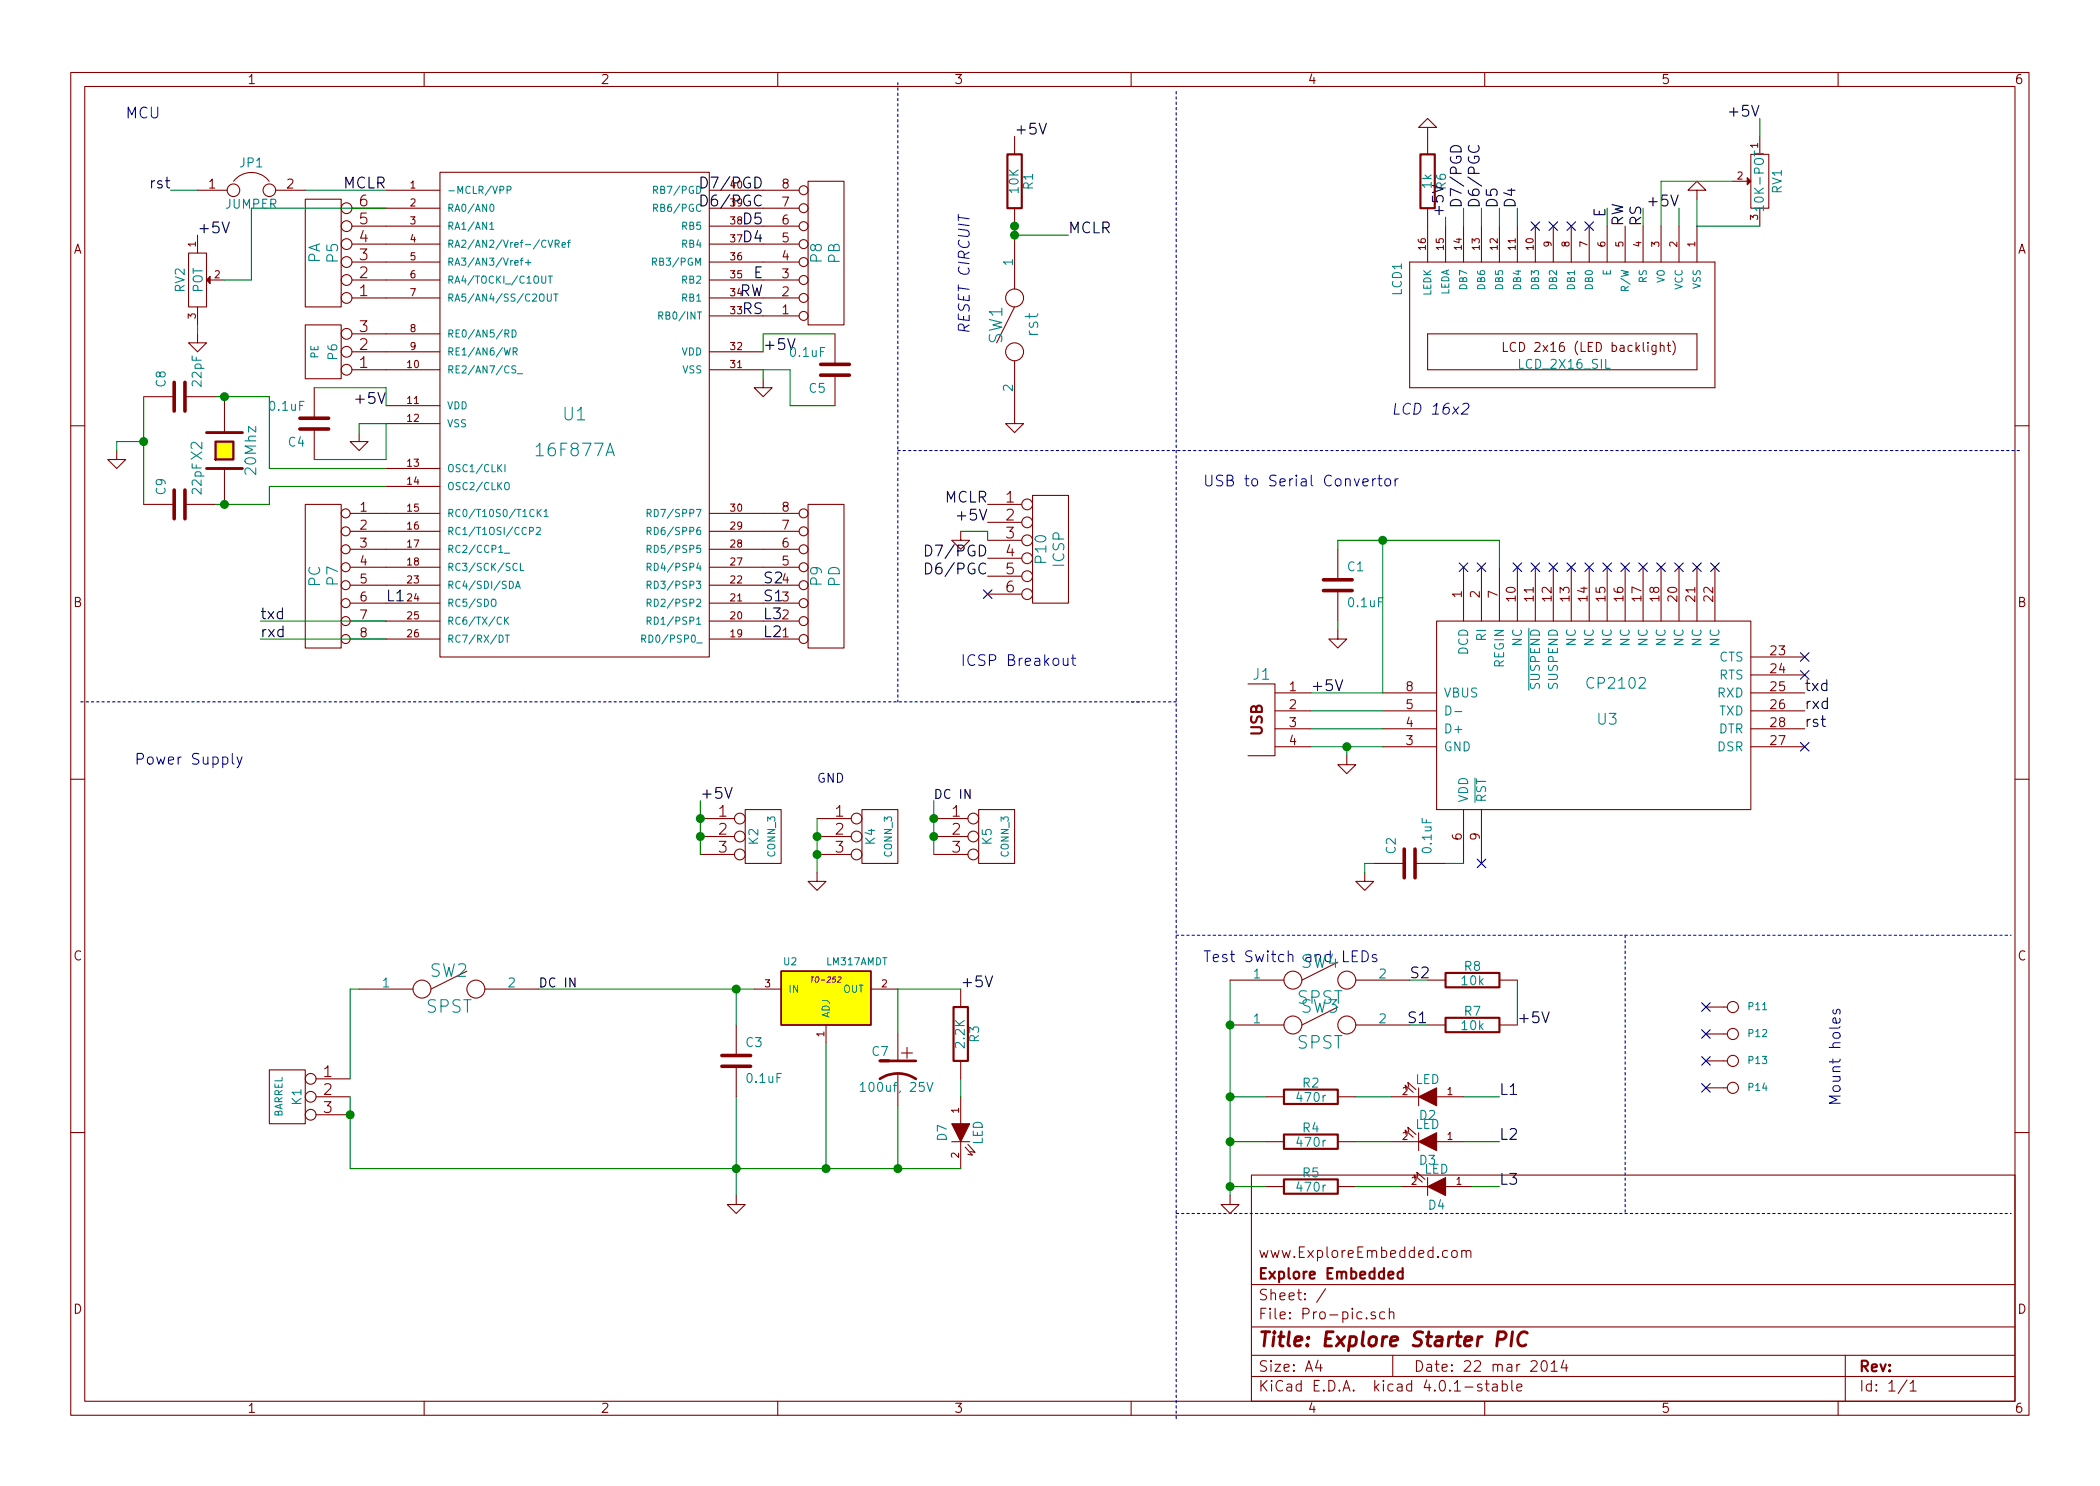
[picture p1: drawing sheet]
<svg xmlns="http://www.w3.org/2000/svg" width="297mm" height="210mm" viewBox="0 0 297 210" stroke-linecap="round" stroke-linejoin="round" font-family="sans-serif">
<defs><g id="words">
<g font-size="2.8" fill="#840000">
<text x="127.5" y="149.9">+</text>
<text x="178" y="190.5">Title: Explore Starter PIC</text>
</g>
<g font-size="2.5" fill="#008484">
<text x="146.9" y="47.5" transform="rotate(-90 146.9 47.5)">rst</text>
<text x="141.8" y="48.6" transform="rotate(-90 141.8 48.6)">SW1</text>
<text x="79.7" y="59.5">U1</text>
<text x="76.2" y="64.6">16F877A</text>
<text x="184" y="137">SW4</text>
<text x="60.3" y="143.3">SPST</text>
<text x="60.8" y="138.2">SW2</text>
<text x="183.5" y="142">SPST</text>
<text x="184" y="143.3">SW3</text>
<text x="183.5" y="148.4">SPST</text>
</g>
<g font-size="2.1" fill="#0000c2">
<text x="17.8" y="16.8">MCU</text>
<text x="137.2" y="47.2" transform="rotate(-90 137.2 47.2)">RESET CIRCUIT</text>
<text x="196.8" y="58.7">LCD 16x2</text>
<text x="170.2" y="68.8">USB to Serial Convertor</text>
<text x="135.9" y="94.2">ICSP Breakout</text>
<text x="19" y="108.2">Power Supply</text>
<text x="170.2" y="136.1">Test Switch and LEDs</text>
<text x="260.3" y="156.5" transform="rotate(-90 260.3 156.5)">Mount holes</text>
</g>
<g font-size="2.1">
<text x="245.1" y="16.5">+5V</text>
<text x="143.5" y="19">+5V</text>
<text x="21.4" y="26.7">rst</text>
<text x="48.5" y="26.7">MCLR</text>
<text x="100.1" y="26.7">D7/PGD</text>
<text x="100.1" y="29.2">D6/PGC</text>
<text x="206.8" y="29.5" transform="rotate(-90 206.8 29.5)">D7/PGD</text>
<text x="209.3" y="29.5" transform="rotate(-90 209.3 29.5)">D6/PGC</text>
<text x="211.8" y="29.5" transform="rotate(-90 211.8 29.5)">D5</text>
<text x="214.4" y="29.5" transform="rotate(-90 214.4 29.5)">D4</text>
<text x="233.7" y="29.2">+5V</text>
<text x="27.9" y="33">+5V</text>
<text x="105.2" y="31.7">D5</text>
<text x="105.2" y="34.3">D4</text>
<text x="151.1" y="33">MCLR</text>
<text x="204.2" y="30.7" transform="rotate(-90 204.2 30.7)">+5V</text>
<text x="227.1" y="30.7" transform="rotate(-90 227.1 30.7)">E</text>
<text x="229.6" y="32" transform="rotate(-90 229.6 32)">RW</text>
<text x="104.4" y="41.9">RW</text>
<text x="106.5" y="39.4">E</text>
<text x="105" y="44.4">RS</text>
<text x="107.9" y="49.5">+5V</text>
<text x="50.8" y="57.1">+5V</text>
<text x="133.6" y="71.1">MCLR</text>
<text x="135.9" y="73.7">+5V</text>
<text x="107.9" y="82.5">S2</text>
<text x="131.8" y="81.3">D6/PGC</text>
<text x="131.8" y="78.7">D7/PGD</text>
<text x="36.8" y="87.6">txd</text>
<text x="54.6" y="85.1">L1</text>
<text x="107.9" y="85.1">S1</text>
<text x="107.9" y="87.6">L3</text>
<text x="36.8" y="90.2">rxd</text>
<text x="107.9" y="90.2">L2</text>
<text x="185.4" y="97.8">+5V</text>
<text x="255.3" y="100.3">rxd</text>
<text x="255.3" y="97.8">txd</text>
<text x="255.3" y="102.9">rst</text>
<text x="99.1" y="113">+5V</text>
<text x="135.9" y="139.7">+5V</text>
<text x="199.4" y="138.4">S2</text>
<text x="214.6" y="144.8">+5V</text>
<text x="212.1" y="154.9">L1</text>
<text x="212.1" y="161.3">L2</text>
<text x="212.1" y="167.6">L3</text>
</g>
<g font-size="2.1" fill="#840000">
<text x="50.9" y="29.2">6</text>
<text x="50.9" y="34.3">4</text>
<text x="50.9" y="31.7">5</text>
<text x="50.9" y="41.9">1</text>
<text x="50.9" y="39.4">2</text>
<text x="50.9" y="36.8">3</text>
<text x="50.9" y="47">3</text>
<text x="50.9" y="52.1">1</text>
<text x="50.9" y="49.5">2</text>
<text x="142.3" y="71.1">1</text>
<text x="142.3" y="73.7">2</text>
<text x="142.3" y="76.2">3</text>
<text x="142.3" y="78.7">4</text>
<text x="142.3" y="81.3">5</text>
<text x="142.3" y="83.8">6</text>
<text x="178.6" y="104.1" transform="rotate(-90 178.6 104.1)">USB</text>
<text x="101.7" y="115.6">1</text>
<text x="101.7" y="118.1">2</text>
<text x="118.2" y="115.6">1</text>
<text x="118.2" y="118.1">2</text>
<text x="134.7" y="115.6">1</text>
<text x="134.7" y="118.1">2</text>
<text x="101.7" y="120.6">3</text>
<text x="118.2" y="120.6">3</text>
<text x="134.7" y="120.6">3</text>
<text x="45.8" y="152.4">1</text>
<text x="45.8" y="154.9">2</text>
<text x="45.8" y="157.5">3</text>
<text x="178" y="178">www.ExploreEmbedded.com</text>
<text x="178" y="184">Sheet: /</text>
<text x="178" y="181">Explore Embedded</text>
<text x="178" y="186.7">File: Pro-pic.sch</text>
<text x="178" y="196.9">KiCad E.D.A. kicad 4.0.1-stable</text>
<text x="178" y="194.1">Size: A4</text>
<text x="200" y="194.1">Date: 22 mar 2014</text>
<text x="263" y="194.1">Rev:</text>
<text x="263" y="196.9">Id: 1/1</text>
</g>
<g font-size="2.1" fill="#008400">
<text x="232.2" y="32" transform="rotate(-90 232.2 32)">RS</text>
<text x="199.3" y="144.8">S1</text>
</g>
<g font-size="2.1" fill="#008484">
<text x="45.3" y="37.3" transform="rotate(-90 45.3 37.3)">PA</text>
<text x="47.8" y="37.1" transform="rotate(-90 47.8 37.1)">P5</text>
<text x="116.3" y="37.1" transform="rotate(-90 116.3 37.1)">P8</text>
<text x="118.8" y="37.3" transform="rotate(-90 118.8 37.3)">PB</text>
<text x="28.6" y="65" transform="rotate(-90 28.6 65)">X2</text>
<text x="36.2" y="67" transform="rotate(-90 36.2 67)">20Mhz</text>
<text x="45.3" y="83" transform="rotate(-90 45.3 83)">PC</text>
<text x="47.8" y="82.8" transform="rotate(-90 47.8 82.8)">P7</text>
<text x="116.3" y="82.8" transform="rotate(-90 116.3 82.8)">P9</text>
<text x="118.8" y="83" transform="rotate(-90 118.8 83)">PD</text>
<text x="148" y="79.6" transform="rotate(-90 148 79.6)">P10</text>
<text x="150.5" y="80.2" transform="rotate(-90 150.5 80.2)">ICSP</text>
<text x="177.3" y="96.2">J1</text>
<text x="224.8" y="97.5">CP2102</text>
<text x="226" y="102.5">U3</text>
</g>
<g font-size="1.8" fill="#840000">
<text x="35" y="11.9">1</text>
<text x="85" y="11.9">2</text>
<text x="135" y="11.9">3</text>
<text x="185" y="11.9">4</text>
<text x="235" y="11.9">5</text>
<text x="285" y="11.9">6</text>
<text x="29.5" y="26.7">1</text>
<text x="40.6" y="26.7">2</text>
<text x="110.6" y="29.2">7</text>
<text x="110.6" y="26.7">8</text>
<text x="10.4" y="35.9">A</text>
<text x="110.6" y="34.3">5</text>
<text x="110.6" y="31.7">6</text>
<text x="285.4" y="35.9">A</text>
<text x="110.6" y="41.9">2</text>
<text x="110.6" y="39.4">3</text>
<text x="110.6" y="36.8">4</text>
<text x="110.6" y="44.4">1</text>
<text x="214" y="49.8">LCD 2x16 (LED backlight)</text>
<text x="51" y="72.4">1</text>
<text x="51" y="74.9">2</text>
<text x="51" y="77.5">3</text>
<text x="110.6" y="77.5">6</text>
<text x="110.6" y="74.9">7</text>
<text x="110.6" y="72.4">8</text>
<text x="51" y="80">4</text>
<text x="51" y="82.5">5</text>
<text x="110.6" y="82.5">4</text>
<text x="110.6" y="80">5</text>
<text x="10.4" y="85.9">B</text>
<text x="51" y="85.1">6</text>
<text x="51" y="87.6">7</text>
<text x="110.6" y="87.6">2</text>
<text x="110.6" y="85.1">3</text>
<text x="206.8" y="84.6" transform="rotate(-90 206.8 84.6)">1</text>
<text x="209.3" y="84.6" transform="rotate(-90 209.3 84.6)">2</text>
<text x="211.8" y="84.6" transform="rotate(-90 211.8 84.6)">7</text>
<text x="214.4" y="85" transform="rotate(-90 214.4 85)">10</text>
<text x="216.9" y="85" transform="rotate(-90 216.9 85)">11</text>
<text x="219.5" y="85" transform="rotate(-90 219.5 85)">12</text>
<text x="222" y="85" transform="rotate(-90 222 85)">13</text>
<text x="224.5" y="85" transform="rotate(-90 224.5 85)">14</text>
<text x="227.1" y="85" transform="rotate(-90 227.1 85)">15</text>
<text x="229.6" y="85" transform="rotate(-90 229.6 85)">16</text>
<text x="232.2" y="85" transform="rotate(-90 232.2 85)">17</text>
<text x="234.7" y="85" transform="rotate(-90 234.7 85)">18</text>
<text x="237.2" y="85" transform="rotate(-90 237.2 85)">20</text>
<text x="239.8" y="85" transform="rotate(-90 239.8 85)">21</text>
<text x="242.3" y="85" transform="rotate(-90 242.3 85)">22</text>
<text x="285.4" y="85.9">B</text>
<text x="51" y="90.2">8</text>
<text x="110.6" y="90.2">1</text>
<text x="250.5" y="92.7">23</text>
<text x="250.5" y="95.2">24</text>
<text x="182.4" y="97.8">1</text>
<text x="182.4" y="100.3">2</text>
<text x="198.9" y="100.3">5</text>
<text x="198.9" y="97.8">8</text>
<text x="250.5" y="97.8">25</text>
<text x="250.5" y="100.3">26</text>
<text x="182.4" y="102.9">3</text>
<text x="182.4" y="105.4">4</text>
<text x="198.9" y="105.4">3</text>
<text x="198.9" y="102.9">4</text>
<text x="250.5" y="105.4">27</text>
<text x="250.5" y="102.9">28</text>
<text x="206.8" y="118.8" transform="rotate(-90 206.8 118.8)">6</text>
<text x="209.3" y="118.8" transform="rotate(-90 209.3 118.8)">9</text>
<text x="10.4" y="135.9">C</text>
<text x="285.4" y="135.9">C</text>
<text x="10.4" y="185.9">D</text>
<text x="285.4" y="185.9">D</text>
<text x="35" y="199.9">1</text>
<text x="85" y="199.9">2</text>
<text x="135" y="199.9">3</text>
<text x="185" y="199.9">4</text>
<text x="235" y="199.9">5</text>
<text x="285" y="199.9">6</text>
</g>
<g font-size="1.8" fill="#008484">
<text x="34" y="23.7">JP1</text>
<text x="31.9" y="29.5">JUMPER</text>
<text x="144.1" y="27.3" transform="rotate(-90 144.1 27.3)">10K</text>
<text x="146.1" y="26.8" transform="rotate(-90 146.1 26.8)">R1</text>
<text x="202.5" y="26.6" transform="rotate(-90 202.5 26.6)">1k</text>
<text x="204.5" y="26.8" transform="rotate(-90 204.5 26.8)">R6</text>
<text x="249.5" y="29.4" transform="rotate(-90 249.5 29.4)">10K-POT</text>
<text x="252" y="27.4" transform="rotate(-90 252 27.4)">RV1</text>
<text x="26.1" y="41.3" transform="rotate(-90 26.1 41.3)">RV2</text>
<text x="28.7" y="41.4" transform="rotate(-90 28.7 41.4)">POT</text>
<text x="143.3" y="37.6" transform="rotate(-90 143.3 37.6)">1</text>
<text x="198.3" y="41.8" transform="rotate(-90 198.3 41.8)">LCD1</text>
<text x="47.7" y="50.8" transform="rotate(-90 47.7 50.8)">P6</text>
<text x="111.9" y="50.5">0.1uF</text>
<text x="215" y="52.2">LCD_2X16_SIL</text>
<text x="23.4" y="54.7" transform="rotate(-90 23.4 54.7)">C8</text>
<text x="28.5" y="54.6" transform="rotate(-90 28.5 54.6)">22pF</text>
<text x="38.2" y="58.1">0.1uF</text>
<text x="114.5" y="55.6">C5</text>
<text x="143.3" y="55.3" transform="rotate(-90 143.3 55.3)">2</text>
<text x="40.8" y="63.2">C4</text>
<text x="23.4" y="70" transform="rotate(-90 23.4 70)">C9</text>
<text x="28.5" y="69.8" transform="rotate(-90 28.5 69.8)">22pF</text>
<text x="190.6" y="80.8">C1</text>
<text x="190.8" y="85.9">0.1uF</text>
<text x="207.6" y="92.7" transform="rotate(-90 207.6 92.7)">DCD</text>
<text x="210.2" y="90.7" transform="rotate(-90 210.2 90.7)">RI</text>
<text x="212.7" y="94.5" transform="rotate(-90 212.7 94.5)">REGIN</text>
<text x="215.3" y="91.5" transform="rotate(-90 215.3 91.5)">NC</text>
<text x="222.9" y="91.5" transform="rotate(-90 222.9 91.5)">NC</text>
<text x="225.4" y="91.5" transform="rotate(-90 225.4 91.5)">NC</text>
<text x="228" y="91.5" transform="rotate(-90 228 91.5)">NC</text>
<text x="230.5" y="91.5" transform="rotate(-90 230.5 91.5)">NC</text>
<text x="233" y="91.5" transform="rotate(-90 233 91.5)">NC</text>
<text x="235.6" y="91.5" transform="rotate(-90 235.6 91.5)">NC</text>
<text x="238.1" y="91.5" transform="rotate(-90 238.1 91.5)">NC</text>
<text x="240.7" y="91.5" transform="rotate(-90 240.7 91.5)">NC</text>
<text x="243.1" y="93.6">CTS</text>
<text x="243.2" y="91.5" transform="rotate(-90 243.2 91.5)">NC</text>
<text x="204.2" y="98.7">VBUS</text>
<text x="217.8" y="97.5" transform="rotate(-90 217.8 97.5)">SUSPEND</text>
<text x="220.3" y="97.5" transform="rotate(-90 220.3 97.5)">SUSPEND</text>
<text x="242.9" y="98.7">RXD</text>
<text x="243.1" y="96.1">RTS</text>
<text x="243.1" y="101.2">TXD</text>
<text x="204.2" y="106.3">GND</text>
<text x="204.2" y="103.8">D+</text>
<text x="242.9" y="106.3">DSR</text>
<text x="243" y="103.8">DTR</text>
<text x="207.6" y="113.5" transform="rotate(-90 207.6 113.5)">VDD</text>
<text x="210.2" y="113.5" transform="rotate(-90 210.2 113.5)">RST</text>
<text x="107.2" y="119.5" transform="rotate(-90 107.2 119.5)">K2</text>
<text x="123.7" y="119.5" transform="rotate(-90 123.7 119.5)">K4</text>
<text x="140.3" y="119.5" transform="rotate(-90 140.3 119.5)">K5</text>
<text x="197.4" y="120.8" transform="rotate(-90 197.4 120.8)">C2</text>
<text x="202.5" y="120.6" transform="rotate(-90 202.5 120.6)">0.1uF</text>
<text x="207.2" y="137.4">R8</text>
<text x="54.1" y="139.7">1</text>
<text x="71.9" y="139.7">2</text>
<text x="177.3" y="138.4">1</text>
<text x="195.1" y="138.4">2</text>
<text x="206.8" y="139.4">10k</text>
<text x="207.2" y="143.7">R7</text>
<text x="105.5" y="148.1">C3</text>
<text x="123.4" y="149.4">C7</text>
<text x="136.4" y="148.2" transform="rotate(-90 136.4 148.2)">2.2K</text>
<text x="138.5" y="147.4" transform="rotate(-90 138.5 147.4)">R3</text>
<text x="177.3" y="144.8">1</text>
<text x="195.1" y="144.8">2</text>
<text x="206.8" y="145.7">10k</text>
<text x="105.7" y="153.2">0.1uF</text>
<text x="122.4" y="154.5">100uf, 25V</text>
<text x="183.6" y="155.9">470r</text>
<text x="184.3" y="153.9">R2</text>
<text x="200.2" y="153.4">LED</text>
<text x="42.6" y="156.3" transform="rotate(-90 42.6 156.3)">K1</text>
<text x="133.9" y="161.4" transform="rotate(-90 133.9 161.4)">D7</text>
<text x="184.3" y="160.2">R4</text>
<text x="200.2" y="159.7">LED</text>
<text x="200.8" y="158.4">D2</text>
<text x="139" y="162" transform="rotate(-90 139 162)">LED</text>
<text x="183.6" y="162.2">470r</text>
<text x="184.3" y="166.6">R5</text>
<text x="200.8" y="164.8">D3</text>
<text x="201.4" y="166.1">LED</text>
<text x="183.6" y="168.6">470r</text>
<text x="202.1" y="171.1">D4</text>
</g>
<text font-size="1.8" fill="#0000c2" x="115.6" y="110.7">GND</text>
<g font-size="1.8">
<text x="132.1" y="113">DC IN</text>
<text x="76.2" y="139.7">DC IN</text>
</g>
<g font-size="1.4" fill="#840000">
<text x="248.7" y="20.9" transform="rotate(-90 248.7 20.9)">1</text>
<text x="58" y="26.7">1</text>
<text x="58" y="29.2">2</text>
<text x="103.4" y="26.7">40</text>
<text x="103.4" y="29.2">39</text>
<text x="245.7" y="25.4">2</text>
<text x="27.7" y="34.9" transform="rotate(-90 27.7 34.9)">1</text>
<text x="58" y="31.7">3</text>
<text x="58" y="34.3">4</text>
<text x="103.4" y="34.3">37</text>
<text x="103.4" y="31.7">38</text>
<text x="201.7" y="35.3" transform="rotate(-90 201.7 35.3)">16</text>
<text x="204.2" y="35.3" transform="rotate(-90 204.2 35.3)">15</text>
<text x="206.8" y="35.3" transform="rotate(-90 206.8 35.3)">14</text>
<text x="209.3" y="35.3" transform="rotate(-90 209.3 35.3)">13</text>
<text x="211.8" y="35.3" transform="rotate(-90 211.8 35.3)">12</text>
<text x="214.4" y="35.3" transform="rotate(-90 214.4 35.3)">11</text>
<text x="216.9" y="35.3" transform="rotate(-90 216.9 35.3)">10</text>
<text x="219.5" y="34.9" transform="rotate(-90 219.5 34.9)">9</text>
<text x="222" y="34.9" transform="rotate(-90 222 34.9)">8</text>
<text x="224.5" y="34.9" transform="rotate(-90 224.5 34.9)">7</text>
<text x="227.1" y="34.9" transform="rotate(-90 227.1 34.9)">6</text>
<text x="229.6" y="34.9" transform="rotate(-90 229.6 34.9)">5</text>
<text x="232.2" y="34.9" transform="rotate(-90 232.2 34.9)">4</text>
<text x="234.7" y="34.9" transform="rotate(-90 234.7 34.9)">3</text>
<text x="237.2" y="34.9" transform="rotate(-90 237.2 34.9)">2</text>
<text x="239.8" y="34.9" transform="rotate(-90 239.8 34.9)">1</text>
<text x="248.7" y="31.1" transform="rotate(-90 248.7 31.1)">3</text>
<text x="30.4" y="39.4">2</text>
<text x="58" y="36.8">5</text>
<text x="58" y="39.4">6</text>
<text x="58" y="41.9">7</text>
<text x="103.4" y="41.9">34</text>
<text x="103.4" y="39.4">35</text>
<text x="103.4" y="36.8">36</text>
<text x="27.7" y="45.1" transform="rotate(-90 27.7 45.1)">3</text>
<text x="58" y="47">8</text>
<text x="103.4" y="44.4">33</text>
<text x="57.6" y="52.1">10</text>
<text x="58" y="49.5">9</text>
<text x="103.4" y="52.1">31</text>
<text x="103.4" y="49.5">32</text>
<text x="57.6" y="57.1">11</text>
<text x="57.6" y="59.7">12</text>
<text x="57.6" y="66">13</text>
<text x="57.6" y="68.6">14</text>
<text x="57.6" y="72.4">15</text>
<text x="57.6" y="74.9">16</text>
<text x="57.6" y="77.5">17</text>
<text x="103.4" y="72.4">30</text>
<text x="103.4" y="77.5">28</text>
<text x="103.4" y="74.9">29</text>
<text x="57.6" y="82.5">23</text>
<text x="57.6" y="80">18</text>
<text x="103.4" y="82.5">22</text>
<text x="103.4" y="80">27</text>
<text x="57.6" y="85.1">24</text>
<text x="57.6" y="87.6">25</text>
<text x="103.4" y="87.6">20</text>
<text x="103.4" y="85.1">21</text>
<text x="57.6" y="90.2">26</text>
<text x="103.4" y="90.2">19</text>
<text x="108.2" y="139.7">3</text>
<text x="124.7" y="139.7">2</text>
<text x="116.6" y="146.7" transform="rotate(-90 116.6 146.7)">1</text>
<text x="198.4" y="154.9">2</text>
<text x="204.7" y="154.9">1</text>
<text x="135.6" y="157.5" transform="rotate(-90 135.6 157.5)">1</text>
<text x="198.4" y="161.3">2</text>
<text x="204.7" y="161.3">1</text>
<text x="135.6" y="163.8" transform="rotate(-90 135.6 163.8)">2</text>
<text x="199.6" y="167.6">2</text>
<text x="206" y="167.6">1</text>
</g>
<g font-size="1.4" fill="#008484">
<text x="63.2" y="27.4">-MCLR/VPP</text>
<text x="63.2" y="30">RA0/AN0</text>
<text x="93" y="27.4">RB7/PGD</text>
<text x="93" y="30">RB6/PGC</text>
<text x="63.2" y="32.5">RA1/AN1</text>
<text x="63.2" y="35">RA2/AN2/Vref-/CVRef</text>
<text x="96.5" y="35">RB4</text>
<text x="96.5" y="32.5">RB5</text>
<text x="63.2" y="37.6">RA3/AN3/Vref+</text>
<text x="63.2" y="40.1">RA4/TOCKI_/C1OUT</text>
<text x="92.9" y="37.6">RB3/PGM</text>
<text x="96.5" y="40.1">RB2</text>
<text x="202.4" y="42" transform="rotate(-90 202.4 42)">LEDK</text>
<text x="205" y="42" transform="rotate(-90 205 42)">LEDA</text>
<text x="207.5" y="40.9" transform="rotate(-90 207.5 40.9)">DB7</text>
<text x="210.1" y="40.9" transform="rotate(-90 210.1 40.9)">DB6</text>
<text x="212.6" y="40.9" transform="rotate(-90 212.6 40.9)">DB5</text>
<text x="215.1" y="40.9" transform="rotate(-90 215.1 40.9)">DB4</text>
<text x="217.7" y="40.9" transform="rotate(-90 217.7 40.9)">DB3</text>
<text x="220.2" y="40.9" transform="rotate(-90 220.2 40.9)">DB2</text>
<text x="222.8" y="40.9" transform="rotate(-90 222.8 40.9)">DB1</text>
<text x="225.3" y="40.9" transform="rotate(-90 225.3 40.9)">DB0</text>
<text x="227.8" y="39" transform="rotate(-90 227.8 39)">E</text>
<text x="230.4" y="40.8" transform="rotate(-90 230.4 40.8)">R/W</text>
<text x="232.9" y="40.1" transform="rotate(-90 232.9 40.1)">RS</text>
<text x="235.5" y="40.2" transform="rotate(-90 235.5 40.2)">VO</text>
<text x="238" y="41.1" transform="rotate(-90 238 41.1)">VCC</text>
<text x="240.5" y="40.9" transform="rotate(-90 240.5 40.9)">VSS</text>
<text x="63.2" y="42.7">RA5/AN4/SS/C2OUT</text>
<text x="63.2" y="47.7">RE0/AN5/RD</text>
<text x="93.8" y="45.2">RB0/INT</text>
<text x="96.5" y="42.7">RB1</text>
<text x="45" y="50.7" transform="rotate(-90 45 50.7)">PE</text>
<text x="63.2" y="50.3">RE1/AN6/WR</text>
<text x="63.2" y="52.8">RE2/AN7/CS_</text>
<text x="96.3" y="50.3">VDD</text>
<text x="96.5" y="52.8">VSS</text>
<text x="63.2" y="57.9">VDD</text>
<text x="63.2" y="60.4">VSS</text>
<text x="63.2" y="66.8">OSC1/CLKI</text>
<text x="63.2" y="69.3">OSC2/CLKO</text>
<text x="63.2" y="73.1">RC0/T10S0/T1CK1</text>
<text x="63.2" y="75.7">RC1/T1OSI/CCP2</text>
<text x="92.5" y="73.1">RD7/SPP7</text>
<text x="92.5" y="75.7">RD6/SPP6</text>
<text x="63.2" y="83.3">RC4/SDI/SDA</text>
<text x="63.2" y="78.2">RC2/CCP1_</text>
<text x="63.2" y="80.8">RC3/SCK/SCL</text>
<text x="92.5" y="83.3">RD3/PSP3</text>
<text x="92.5" y="80.8">RD4/PSP4</text>
<text x="92.5" y="78.2">RD5/PSP5</text>
<text x="63.2" y="85.8">RC5/SDO</text>
<text x="63.2" y="88.4">RC6/TX/CK</text>
<text x="92.5" y="88.4">RD1/PSP1</text>
<text x="92.5" y="85.8">RD2/PSP2</text>
<text x="63.2" y="90.9">RC7/RX/DT</text>
<text x="91.7" y="90.9">RD0/PSP0_</text>
<text x="109.7" y="121.2" transform="rotate(-90 109.7 121.2)">CONN_3</text>
<text x="126.2" y="121.2" transform="rotate(-90 126.2 121.2)">CONN_3</text>
<text x="142.7" y="121.2" transform="rotate(-90 142.7 121.2)">CONN_3</text>
<text x="110.9" y="136.6">U2</text>
<text x="116.9" y="136.6">LM317AMDT</text>
<text x="111.5" y="140.5">IN</text>
<text x="119.2" y="140.5">OUT</text>
<text x="247.4" y="142.9">P11</text>
<text x="117.3" y="144" transform="rotate(-90 117.3 144)">ADJ</text>
<text x="247.4" y="146.7">P12</text>
<text x="247.4" y="150.5">P13</text>
<text x="247.4" y="154.4">P14</text>
<text x="40" y="158.1" transform="rotate(-90 40 158.1)">BARREL</text>
</g>
<text font-size="1.1" fill="#840084" x="115" y="139">TO-252</text>
</g></defs>
<g fill="none" stroke="#840000" stroke-width=".15">
<path d="M10 10.3h277v189.9h-277zM12 12.2h273v186.1h-273zM60 10.3v1.9M110 10.3v1.9M143.5 19.3v2.5M160 10.3v1.9M201.9 18h1.3l-1.3-1.2-1.2 1.2h1.2v3.8M210 10.3v1.9M248.9 19.3v2.5M260 10.3v1.9M26.7 35.8h2.5v7.6h-2.5zM27.9 26.9h4.2"/>
<path d="M27.9 33.3v2.5M29.7 39.6h2M33 25.6a3.2 3.2 0 0 1 5.1 0M39 26.9h4.2M43.2 28.2h5.1v15.2h-5.1zM49.8 29.5h12.4M49.8 32h12.4M49.8 34.5h12.4M49.8 37.1h12.4M49.8 39.6h12.4M54.6 26.9h7.6M62.2 24.4h38.1v68.6h-38.1z"/>
<path d="M100.3 26.9h12.7M100.3 29.5h12.7M100.3 32h12.7M100.3 34.5h12.7M100.3 37.1h12.7M100.3 39.6h12.7M114.3 25.6h5.1v20.4h-5.1zM143.5 29.5v2.5M143.5 33.3v7.6M199.4 37.1h43.2v17.8h-43.2zM201.9 29.5v7.6M204.5 32v5.1"/>
<path d="M207 32v5.1M209.5 32v5.1M212.1 32v5.1M214.6 32v5.1M217.2 32v5.1M219.7 32v5.1M222.2 32v5.1M224.8 32v5.1M227.3 32v5.1M229.9 32v5.1M232.4 32v5.1M234.9 32v5.1"/>
<path d="M237.5 32v5.1M240 26.9h1.3l-1.3-1.3-1.2 1.3h1.2v1.3M240 32v5.1M245.1 25.6h2M247.6 21.8h2.6v7.7h-2.6zM248.9 29.5v2.5M20.3 56.1h4.3M26.2 56.1h4.3M27.9 47.2v1.3h1.3l-1.3 1.3-1.2-1.3h1.2M27.9 43.4v2.6M31.7 56.1v5.1M43.2 46h5.1v7.6h-5.1z"/>
<path d="M44.4 54.9v4.3M49.8 42.2h12.4M49.8 47.2h12.4M49.8 49.8h12.4M49.8 52.3h12.4M54.6 57.4h7.6M54.6 59.9h7.6M100.3 42.2h12.7M100.3 49.8h7.6M100.3 52.3h7.6M100.3 44.7h12.7M107.9 53.6v1.3h1.3l-1.3 1.2-1.2-1.2h1.2"/>
<path d="M118.1 47.2v4.4M118.1 53.1v4.3M143.5 51v8.9h-1.3l1.3 1.3 1.3-1.3h-1.3M143.5 43.4l-2.5 5.1M201.9 47.2h38.1v5.1h-38.1zM212.6 48.5v1.2h.7M234.8 49a.3 .3 0 0 1 .6 0v.7M235.8 48.9h.5M236 48.5v1v.2h.3M236.6 48.3a1.51 1.51 0 0 1 0 1.9M10 60.2h2M16.5 63.7v1.3h1.3l-1.3 1.3-1.3-1.3h1.3"/>
<path d="M20.3 71.4h4.3M26.2 71.4h4.3M31.7 66.3v5.1M43.2 71.4h5.1v20.3h-5.1zM44.4 60.7v4.3M49.5 72.6h12.7M49.5 75.2h12.7M49.5 77.7h12.7M50.8 61.2v1.3h1.3l-1.3 1.2-1.3-1.2h1.3M54.6 66.3h7.6M54.6 68.8h7.6M100.3 72.6h12.7"/>
<path d="M100.3 75.2h12.7M100.3 77.7h12.7M114.3 71.4h5.1v20.3h-5.1zM135.9 75.2v1.2h1.3l-1.3 1.3-1.3-1.3h1.3M139.7 71.4h4.8M139.7 73.9h4.8M139.7 76.4h4.8M139.7 79h4.8M146 70.1h5.1v15.2h-5.1zM189.2 77.7v4.3M285 60.2h2M49.5 87.9h12.7"/>
<path d="M49.5 85.3h12.7M49.5 82.8h12.7M49.5 90.4h12.7M49.5 80.3h12.7M100.3 87.9h12.7M100.3 85.3h12.7M100.3 82.8h12.7M100.3 90.4h12.7M100.3 80.3h12.7M139.7 81.5h4.8M139.7 84.1h4.8M176.5 96.8h3.8v10.1h-3.8"/>
<path d="M180.3 98h5.1M189.2 89.1v1.3h1.3l-1.3 1.3-1.2-1.3h1.2M189.2 83.6v4.3M195.6 98h7.6M203.2 87.9h44.4v26.6h-44.4zM207 80.3v7.6M209.5 80.3v7.6M212.1 80.3v7.6M214.6 80.3v7.6M217.2 80.3v7.6M219.7 80.3v7.6M222.2 80.3v7.6"/>
<path d="M224.8 80.3v7.6M227.3 80.3v7.6M229.9 80.3v7.6M232.4 80.3v7.6M234.9 80.3v7.6M237.5 80.3v7.6M240 80.3v7.6M242.6 80.3v7.6M247.6 98h7.7M247.6 93h7.7M247.6 95.5h7.7M10 110.3h2"/>
<path d="M99.1 115.8h4.8M99.1 118.4h4.8M105.4 114.5h5.1v7.7h-5.1zM115.6 115.8h4.8M115.6 118.4h4.8M121.9 114.5h5.1v7.7h-5.1zM132.1 115.8h4.8M132.1 118.4h4.8M138.4 114.5h5.1v7.7h-5.1zM180.3 100.6h5.1M180.3 103.1h5.1M180.3 105.7h5.1"/>
<path d="M190.5 106.9v1.3h1.3l-1.3 1.3-1.3-1.3h1.3M195.6 100.6h7.6M195.6 103.1h7.6M195.6 105.7h7.6M207 114.5v7.7M209.5 114.5v7.7M247.6 100.6h7.7M247.6 103.1h7.7M247.6 105.7h7.7M285 110.3h2M50.8 139.9h7.6M66 137.4l-5 2.5"/>
<path d="M68.6 139.9h7.6M99.1 120.9h4.8M106.7 139.9h3.8M115.6 123.4v1.3h1.2l-1.2 1.3-1.3-1.3h1.3M115.6 120.9h4.8M123.2 139.9h3.8M132.1 120.9h4.8M135.9 139.9v2.6M174 138.7h7.6M189.2 136.1l-5.1 2.6M191.8 138.7h7.6M193 123.4v1.3h1.3l-1.3 1.3-1.2-1.3h1.2"/>
<path d="M194.3 122.2h4.3M200.2 122.2h4.3M201.9 138.7h2.6M212.1 138.7h2.5M38.1 151.4h5.1v7.6h-5.1zM44.7 152.6h4.8M44.7 155.2h4.8M44.7 157.7h4.8M104.1 145v4.3M104.1 150.9v4.3M116.8 145v2.6M127 146.3v3.8"/>
<path d="M127 151.9v4.6M135.9 150.1v2.5M135.9 155.2v3.8M174 145h7.6M179.1 155.2h2.5M189.2 155.2h2.6M189.2 142.5l-5.1 2.5M191.8 145h7.6M196.8 155.2h3.9M198.9 154.2l-.1-.7 1.1 1.1M199.3 153.8l-.2-.6 1.2 1M200.7 153.9v2.6"/>
<path d="M201.9 145h2.6M203.2 155.2h3.8M212.1 145h2.5M241.3 142.5h3M241.3 146.3h3M241.3 150.1h3M241.3 153.9h3M10 160.2h2M104.1 169.2v1.2h1.3l-1.3 1.3-1.2-1.3h1.2M134.6 161.5h2.6M135.9 161.5v3.8M136.5 162.3l1 1.1-.6-.1"/>
<path d="M136.9 161.9l1 1.2-.6-.2M174 169.2v1.2h1.3l-1.3 1.3-1.3-1.3h1.3M177 166.3h108v32h-108zM179.1 161.5h2.5M179.1 167.9h2.5M189.2 161.5h2.6M189.2 167.9h2.6M196.8 161.5h3.9M198.1 167.9h3.8M198.9 160.5l-.1-.6 1.1 1M199.3 160.1l-.2-.6 1.2 1M200.2 166.9l-.2-.7 1.2 1.1"/>
<path d="M200.5 166.5l-.1-.6 1.1 1M200.7 160.3v2.5M201.9 166.6v2.6M203.2 161.5h3.8M204.5 167.9h3.8M205.4 177.1a.41 .41 0 0 1 .7 .1v.4a.41 .41 0 0 1-.4 .3 .41 .41 0 0 1-.4-.3zM206.8 177.1a.38 .38 0 0 1 .6 0v.8M206.8 176.9v1M207.4 177.1a.36 .36 0 0 1 .3-.2 .36 .36 0 0 1 .4 .2v.8M285 160.2h2M60 198.3v1.9M110 198.3v1.9"/>
<path d="M160 198.3v1.9M177 194.8h108M177 191.8h108M177 187.8h108M177 181.8h108M186.4 192.5l-.3 1h.9M186.8 193v1M187.5 182.3l-1.3 2M194.5 185.7a.37 .37 0 0 0-.6 .1v.1a.54 .54 0 0 0 .6 .3l.1 .1-.1 .2-.1 .1-.5-.1M195.9 185.7l-.5-.1-.3 .3 .1 .6 .2 .1 .5-.1M196.5 185.7a.38 .38 0 0 1 .7 .1v.8M196.5 185.1v1.5"/>
<path d="M197 191.8v3M209.6 195.9a.37 .37 0 0 0-.6 .1v.1a.54 .54 0 0 0 .6 .3l.1 .1-.1 .2-.2 .1-.4-.1M210 198.3v1.9M210.1 195.8h.5M210.3 195.3v1.3l.2 .2h.1M211.2 195.9l.1-.1 .4 .1 .1 .9M211.8 196.2l-.5 .1-.2 .2 .1 .2 .1 .1 .5-.1M212.5 195.9a.48 .48 0 0 1 .6 .1l.1 .1-.1 .6a.48 .48 0 0 1-.6 0M212.5 195.3v1.5M213.8 195.3v1.3l.2 .2M214.6 196.3l.7-.1-.1-.3-.4-.1-.2 .2v.7l.2 .1 .4-.1M218.1 192.7a.35 .35 0 0 1 .4-.2 .35 .35 0 0 1 .3 .3 .77 .77 0 0 1-.5 1.2 .9 .9 0 0 1-.2-1.3z"/>
<path d="M219.4 193l.4-.5v1.5M219.4 194h.9M221.2 192.5l-.4 1h1M221.5 193v1M260 198.3v1.9M261 191.8v6.5M269.7 195.2l-1.2 2M270.2 195.8l.4-.5v1.5M270.2 196.8h.8"/>
<circle cx="33" cy="26.9" r=".89"/>
<circle cx="38.1" cy="26.9" r=".89"/>
<circle cx="49" cy="29.5" r=".76"/>
<circle cx="49" cy="39.6" r=".76"/>
<circle cx="49" cy="37.1" r=".76"/>
<circle cx="49" cy="34.5" r=".76"/>
<circle cx="49" cy="32" r=".76"/>
<circle cx="113.7" cy="29.5" r=".63"/>
<circle cx="113.7" cy="34.5" r=".63"/>
<circle cx="113.7" cy="26.9" r=".63"/>
<circle cx="113.7" cy="37.1" r=".63"/>
<circle cx="113.7" cy="32" r=".63"/>
<circle cx="113.7" cy="39.6" r=".63"/>
<circle cx="49" cy="42.2" r=".76"/>
<circle cx="49" cy="52.3" r=".76"/>
<circle cx="49" cy="49.8" r=".76"/>
<circle cx="49" cy="47.2" r=".76"/>
<circle cx="113.7" cy="42.2" r=".63"/>
<circle cx="113.7" cy="44.7" r=".63"/>
<circle cx="143.5" cy="42.2" r="1.27"/>
<circle cx="143.5" cy="49.8" r="1.27"/>
<circle cx="48.9" cy="75.2" r=".63"/>
<circle cx="48.9" cy="72.6" r=".63"/>
<circle cx="48.9" cy="77.7" r=".63"/>
<circle cx="113.7" cy="75.2" r=".63"/>
<circle cx="113.7" cy="72.6" r=".63"/>
<circle cx="113.7" cy="77.7" r=".63"/>
<circle cx="145.3" cy="79" r=".76"/>
<circle cx="145.3" cy="71.4" r=".76"/>
<circle cx="145.3" cy="73.9" r=".76"/>
<circle cx="145.3" cy="76.4" r=".76"/>
<circle cx="48.9" cy="90.4" r=".63"/>
<circle cx="48.9" cy="85.3" r=".63"/>
<circle cx="48.9" cy="80.3" r=".63"/>
<circle cx="48.9" cy="82.8" r=".63"/>
<circle cx="48.9" cy="87.9" r=".63"/>
<circle cx="113.7" cy="85.3" r=".63"/>
<circle cx="113.7" cy="87.9" r=".63"/>
<circle cx="113.7" cy="82.8" r=".63"/>
<circle cx="113.7" cy="90.4" r=".63"/>
<circle cx="113.7" cy="80.3" r=".63"/>
<circle cx="145.3" cy="81.5" r=".76"/>
<circle cx="145.3" cy="84.1" r=".76"/>
<circle cx="104.6" cy="118.4" r=".76"/>
<circle cx="104.6" cy="115.8" r=".76"/>
<circle cx="121.2" cy="115.8" r=".76"/>
<circle cx="121.2" cy="118.4" r=".76"/>
<circle cx="137.7" cy="115.8" r=".76"/>
<circle cx="137.7" cy="118.4" r=".76"/>
<circle cx="59.7" cy="139.9" r="1.27"/>
<circle cx="67.3" cy="139.9" r="1.27"/>
<circle cx="104.6" cy="120.9" r=".76"/>
<circle cx="121.2" cy="120.9" r=".76"/>
<circle cx="137.7" cy="120.9" r=".76"/>
<circle cx="182.9" cy="138.7" r="1.27"/>
<circle cx="190.5" cy="138.7" r="1.27"/>
<circle cx="43.9" cy="155.2" r=".76"/>
<circle cx="43.9" cy="157.7" r=".76"/>
<circle cx="43.9" cy="152.6" r=".76"/>
<circle cx="182.9" cy="145" r="1.27"/>
<circle cx="190.5" cy="145" r="1.27"/>
<circle cx="245.1" cy="142.5" r=".79"/>
<circle cx="245.1" cy="150.1" r=".79"/>
<circle cx="245.1" cy="153.9" r=".79"/>
<circle cx="245.1" cy="146.3" r=".79"/>
</g>
<path d="M29.2 66.3h5.1M29.2 61.2h5.1M211.8 189.5h.8a.56 .56 0 0 0 .4-.5 .56 .56 0 0 0-.3-.6h-.8l-.2 2M213.9 188.4l-.2 2M216 188.6a.71 .71 0 0 0-1.1 .3 .98 .98 0 0 0 .3 1.5l.6-.1" fill="none" stroke="#840000" stroke-width=".41"/>
<path d="M142.5 21.8h2v7.7h-2zM200.9 21.8h2v7.7h-2zM30.5 62.5h2.5v2.5h-2.5zM204.5 137.7h7.6v2h-7.6zM134.9 142.5h2v7.6h-2zM181.6 154.2h7.6v2h-7.6zM204.5 144h7.6v2h-7.6zM181.6 160.5h7.6v2.1h-7.6zM181.6 166.9h7.6v2h-7.6zM198.4 179.4v1.5M198.4 180l-.4-.1-.3 .3 .1 .6 .2 .1 .4-.1" fill="none" stroke="#840000" stroke-width=".3"/>
<path d="M99.2 25.1a.77 .77 0 0 1 .9 .7 .77 .77 0 0 1-.9 .8zM99.2 27.6a.77 .77 0 0 1 .9 .8 .77 .77 0 0 1-.9 .7zM205.2 20.9a.86 .86 0 0 1 1.5 .2v.4h-1.5zM207.8 20.6a.62 .62 0 0 0 0 .8 .62 .62 0 0 0 .8 .2 .58 .58 0 0 0 .5-.3 .58 .58 0 0 0 0-.7M130.9 79.7a.77 .77 0 0 1 .9 .7 .77 .77 0 0 1-.9 .8zM130.9 77.1a.77 .77 0 0 1 .9 .8 .77 .77 0 0 1-.9 .8z" fill="none" stroke="#000" stroke-width=".15"/>
<g fill="none" stroke="#008484" stroke-width=".15">
<path d="M69.3 31.7l.3-.3v1.1M69.3 32.5h.5M69.4 29l.2-.1a.59 .59 0 0 1-.1 1l-.1-.1-.1-.3zM71.7 26.9l.5-.1 .1-.1-.1-.3h-.5v1M73.6 36.8h.4M74 36.5l-.3 .2v.8M74.3 37.2h.8M74.7 36.8v.7M76.6 39.1v.8l.2 .2 .3-.1 .1-.1v-.8M77.5 34l.4 1 .3-1M77.5 39.1h.6M77.8 39.1v1"/>
<path d="M78.5 34.5h.5l.1-.2-.1-.3h-.5v1M78.8 34.5l.3 .5M79.5 34.7l.5-.1-.1-.2-.3-.1-.1 .2 .1 .4h.3M80.3 34.3h.3M80.6 34l-.2 .1v.9M92.3 37.1l.5-.1 .1-.2-.1-.2-.5-.1v1M92.5 26.9l.4-.1 .1-.1-.1-.3h-.4v1M92.5 29.4h.4l.1-.2-.1-.2-.4-.1v1M248.2 21.4v.7M72.4 46.7a.51 .51 0 0 1 .6 .5 .51 .51 0 0 1-.6 .5zM72.6 49.8l.5-.1 .1-.2-.1-.2-.5-.1v1M72.8 49.8l.4 .4"/>
<path d="M72.9 51.8h-.3l-.2 .2 .1 .2 .4 .2v.3l-.1 .1-.4-.1M73.2 52.9h.7M77.4 41.6v.8l.2 .2h.3l.1-.2v-.8M78.3 41.6h.6M78.6 41.6v1M93.2 44.7l.5-.1 .1-.1-.1-.3-.5-.1v1.1M93.4 44.7l.4 .5M71.3 78.3h.8M71.4 65.7v1M71.5 68.3h.4a.67 .67 0 0 1-.1 1l-.3-.1a.78 .78 0 0 1 0-.9zM73.2 79.8a.4 .4 0 0 0-.5 0 .4 .4 0 0 0-.2 .5 .37 .37 0 0 0 .2 .4 .37 .37 0 0 0 .5-.1M73.6 79.7v1h.5"/>
<path d="M74.9 75.2l.5-.1 .1-.2-.1-.2-.5-.1v1M75.9 74.7l.4-.1 .1 .1v.2l-.6 .7h.6M76 72.1v1M76.1 72.5l.5 .6M76.6 72.1l-.6 .6M77 72.4l.2-.3v1M77 73.1h.5M91.5 72.6h.5l.1-.2-.1-.3h-.5v1M91.5 77.7l.5-.1 .1-.1-.1-.3h-.5v1M91.5 75.2l.5-.1 .1-.2-.1-.2-.5-.1v1M91.8 72.6l.3 .5M91.8 77.7l.3 .5"/>
<path d="M91.8 75.2l.3 .4M69.6 84.8h.4a.67 .67 0 0 1-.1 1l-.3-.1a.78 .78 0 0 1 0-.9zM71.4 87.3v1M71.5 89.9h.6M71.5 87.8l.4 .5M71.8 89.9v1M71.9 87.3l-.5 .6M72.1 82.2a.51 .51 0 0 1 .5 .5 .51 .51 0 0 1-.5 .6zM72.9 83.3l.4-1.1 .3 1.1M73 83h.5M90.8 90.4l.5-.1v-.1v-.3h-.5v1M91 90.4l.3 .5"/>
<path d="M91.5 87.9l.5-.1 .1-.2-.1-.2-.5-.1v1M91.5 85.3h.5l.1-.2-.1-.3h-.5v1M91.5 82.8l.5-.1 .1-.1-.1-.3-.5-.1v1.1M91.5 80.2h.5l.1-.2-.1-.2-.5-.1v1M91.8 87.9l.3 .4M91.8 85.3l.3 .5M91.8 82.8l.3 .5M91.8 80.2l.3 .5M204.5 99.9a.66 .66 0 0 1 .7 .4 .66 .66 0 0 1-.2 .8l-.5 .1zM216.3 88.9v8.8M205.8 100.7h1M208.6 110.1v3.4"/>
<path d="M121.7 153.5l.3-.3v1.2M121.7 154.4h.7M131.1 153.2l.4 1.2 .5-1.2"/>
</g>
<g fill="none" stroke="#000084" stroke-width=".15">
<path d="M216.6 31.4l1.2 1.2M217.8 31.4l-1.2 1.2M219.1 31.4l1.2 1.2M220.3 31.4l-1.2 1.2M221.6 31.4l1.3 1.2M222.9 31.4l-1.3 1.2M224.2 31.4l1.2 1.2M225.4 31.4l-1.2 1.2M206.4 79.6l1.2 1.3M207.6 79.6l-1.2 1.3M208.9 79.6l1.3 1.3M210.2 79.6l-1.3 1.3"/>
<path d="M214 79.6l1.2 1.3M215.2 79.6l-1.2 1.3M216.6 79.6l1.2 1.3M217.8 79.6l-1.2 1.3M219.1 79.6l1.2 1.3M220.3 79.6l-1.2 1.3M221.6 79.6l1.3 1.3M222.9 79.6l-1.3 1.3M224.2 79.6l1.2 1.3M225.4 79.6l-1.2 1.3M226.7 79.6l1.2 1.3M227.9 79.6l-1.2 1.3"/>
<path d="M229.3 79.6l1.2 1.3M230.5 79.6l-1.2 1.3M231.8 79.6l1.2 1.3M233 79.6l-1.2 1.3M234.3 79.6l1.3 1.3M235.6 79.6l-1.3 1.3M236.9 79.6l1.2 1.3M238.1 79.6l-1.2 1.3M239.4 79.6l1.2 1.3M240.6 79.6l-1.2 1.3M242 79.6l1.2 1.3M243.2 79.6l-1.2 1.3"/>
<path d="M139.1 83.5l1.2 1.2M140.3 83.5l-1.2 1.2M254.7 92.3l1.2 1.3M254.7 94.9l1.2 1.2M255.9 92.3l-1.2 1.3M255.9 94.9l-1.2 1.2M254.7 105l1.2 1.3M255.9 105l-1.2 1.3M208.9 121.6l1.3 1.2M210.2 121.6l-1.3 1.2M240.7 141.9l1.2 1.2M240.7 145.7l1.2 1.2"/>
<path d="M240.7 149.5l1.2 1.2M240.7 153.3l1.2 1.2M241.9 141.9l-1.2 1.2M241.9 145.7l-1.2 1.2M241.9 149.5l-1.2 1.2M241.9 153.3l-1.2 1.2"/>
</g>
<g fill="#840000" stroke="#840000" stroke-width=".15">
<path d="M247.1 25.1l.5 .5-.5 .6z"/>
<path d="M134.6 159h2.6l-1.3 2.5z"/>
<path d="M200.7 155.2l2.5-1.3v2.6z"/>
<path d="M200.7 161.5l2.5-1.2v2.5z"/>
<path d="M201.9 167.9l2.6-1.3v2.6z"/>
<path d="M29.2 39.6l.5-.5v1z"/>
</g>
<g fill="#ff0" stroke="#ff0" stroke-width=".14">
<path d="M30.5 62.5h2.5v2.5h-2.5z"/>
<path d="M110.5 137.4h12.7v7.6h-12.7z"/>
</g>
<g fill="none" stroke="#840000" stroke-width=".51">
<path d="M24.6 54.1v4.1M26.2 54.1v4.1M42.4 59.2h4.1M116.1 51.6h4M116.1 53.1h4M24.6 69.3v4.1M26.2 69.3v4.1M42.4 60.7h4.1M187.2 83.6h4.1M187.2 82h4.1M198.6 120.1v4.1M200.2 120.1v4.1"/>
<path d="M102.1 150.9h4.1M102.1 149.3h4.1"/>
</g>
<g fill="none" stroke="#0000c2" stroke-width=".15">
<path d="M206.9 57.2a.6 .6 0 0 1 .8-.1l.1 .3-.1 .3-1 .9h.9M194.2 67.7v1.1M194.6 67.7l-.3 .1-.1 .2M194.9 67.7h.6M195.1 67.2v1.3l.1 .2 .3 .1M196 67.9a.42 .42 0 0 1 .4-.2 .42 .42 0 0 1 .3 .3v.5a.43 .43 0 0 1-.4 .3 .43 .43 0 0 1-.4-.3zM197.3 67.7v1.1M197.8 67.7l-.3 .1-.2 .2M150.4 93.1v.8a.38 .38 0 0 0 .7 .1M151.1 93.1v1.1M151.6 93.1h.5M151.8 92.6v1.3v.2l.3 .1"/>
<path d="M32.9 106.6v1.3l.2 .2M33.5 107.1l.4 1M34.2 107.1l-.5 1.4-.2 .1M191.3 135.3h.5M192 134.5h-.7v1.6h.7M192.7 134.5a.77 .77 0 0 1 .9 .8 .77 .77 0 0 1-.9 .8zM194.7 135.1l-.4-.1-.2 .3 .1 .2 .5 .1 .1 .2-.1 .2-.1 .1-.5-.1M259.3 142.9v.3l.2 .3 .2-.1 .1-.5 .2-.1 .2 .1 .1 .1-.1 .5M260.2 144.1l.1 .4-.2 .2h-.8v-.2v-.4l.3-.1 .2 .7"/>
</g>
<path d="M124.5 152.6a4.6 4.6 0 0 1 5 0M125.7 150.1h-1.2h5" fill="none" stroke="#840000" stroke-width=".38"/>
<g fill="none" stroke="#008400" stroke-width=".15">
<path d="M248.9 16.8v2.5M24.1 26.9h3.8M43.2 26.9h11.4M54.6 29.5h-19v10.1h-3.9M143.5 32v1.3h7.6M204.5 30.7v1.3M207 29.5v2.5M209.5 29.5v2.5M212.1 29.5v2.5M214.6 29.5v2.5M227.3 29.5v2.5M237.5 29.5v2.5"/>
<path d="M240 28.2v3.8h8.9M245.1 25.6h-10.2v6.4M20.3 56.1v15.3M27.9 46v1.2M30.5 56.1h7.6v10.2h16.5M44.4 54.9h10.2v2.5M107.9 53.6v-1.3h3.9v5.1h6.3M118.1 47.2h-10.2v2.6M20.3 62.5h-3.8v1.2M50.8 61.2v-1.3h3.8v5.1h-10.2M54.6 68.8h-16.5v2.6h-7.6M135.9 75.2h3.8v1.2"/>
<path d="M189.2 77.7v-1.3h22.9v3.9M195.6 76.4v21.6h-10.2M36.8 87.9h17.8M36.8 90.4h17.8M189.2 87.9v1.2M99.1 113.3v7.6M115.6 115.8v7.6M132.1 113.3v7.6M185.4 100.6h10.2M185.4 103.1h10.2M185.4 105.7h10.2M190.5 105.7v1.2"/>
<path d="M50.8 139.9h-1.3v12.7M76.2 139.9h30.5M104.1 139.9v5.1M135.9 139.9h-8.9v6.4M174 138.7v30.5M194.3 122.2h-1.3v1.2M204.5 122.2h2.5M214.6 138.7v6.3M49.5 155.2v10.1h86.4M104.1 155.2v14M116.8 147.6v17.7M127 156.5v8.8"/>
<path d="M135.9 152.6v2.6M174 155.2h5.1M191.8 155.2h5M207 155.2h5.1M174 161.5h5.1M174 167.9h5.1M191.8 161.5h5M191.8 167.9h6.3M207 161.5h5.1M208.3 167.9h3.8"/>
</g>
<g fill="#008400" stroke="#008400" stroke-width=".25">
<circle cx="116.8" cy="165.3" r=".51"/>
<circle cx="104.1" cy="165.3" r=".51"/>
<circle cx="104.1" cy="139.9" r=".51"/>
<circle cx="127" cy="165.3" r=".51"/>
<circle cx="143.5" cy="33.3" r=".51"/>
<circle cx="31.8" cy="56.1" r=".51"/>
<circle cx="143.5" cy="32" r=".51"/>
<circle cx="20.3" cy="62.5" r=".51"/>
<circle cx="31.8" cy="71.4" r=".51"/>
<circle cx="99.1" cy="115.8" r=".51"/>
<circle cx="99.1" cy="118.4" r=".51"/>
<circle cx="115.6" cy="118.4" r=".51"/>
<circle cx="132.1" cy="115.8" r=".51"/>
<circle cx="132.1" cy="118.4" r=".51"/>
<circle cx="115.6" cy="120.9" r=".51"/>
<circle cx="174" cy="145" r=".51"/>
<circle cx="174" cy="155.2" r=".51"/>
<circle cx="195.6" cy="76.4" r=".51"/>
<circle cx="190.5" cy="105.7" r=".51"/>
<circle cx="174" cy="161.5" r=".51"/>
<circle cx="174" cy="167.9" r=".51"/>
<circle cx="49.5" cy="157.7" r=".51"/>
</g>
<path d="M127 11.7v87.6M166.4 12.9v188M127 63.7h158.7M11.4 99.3h149.9M166.4 99.3h-6.4M166.4 132.3h118.1M229.9 132.3v39.4M166.4 171.7h118.1" fill="none" stroke="#0000c2" stroke-width=".15" stroke-dasharray=".3 .4"/>
<path d="M110.5 137.4h12.7v7.6h-12.7z" fill="none" stroke="#840000" stroke-width=".25"/>
<path d="M114.7 138.2h.4M114.9 138.2l-.1 .8" fill="none" stroke="#840084" stroke-width=".14"/>
<use href="#words"/>
</svg>
